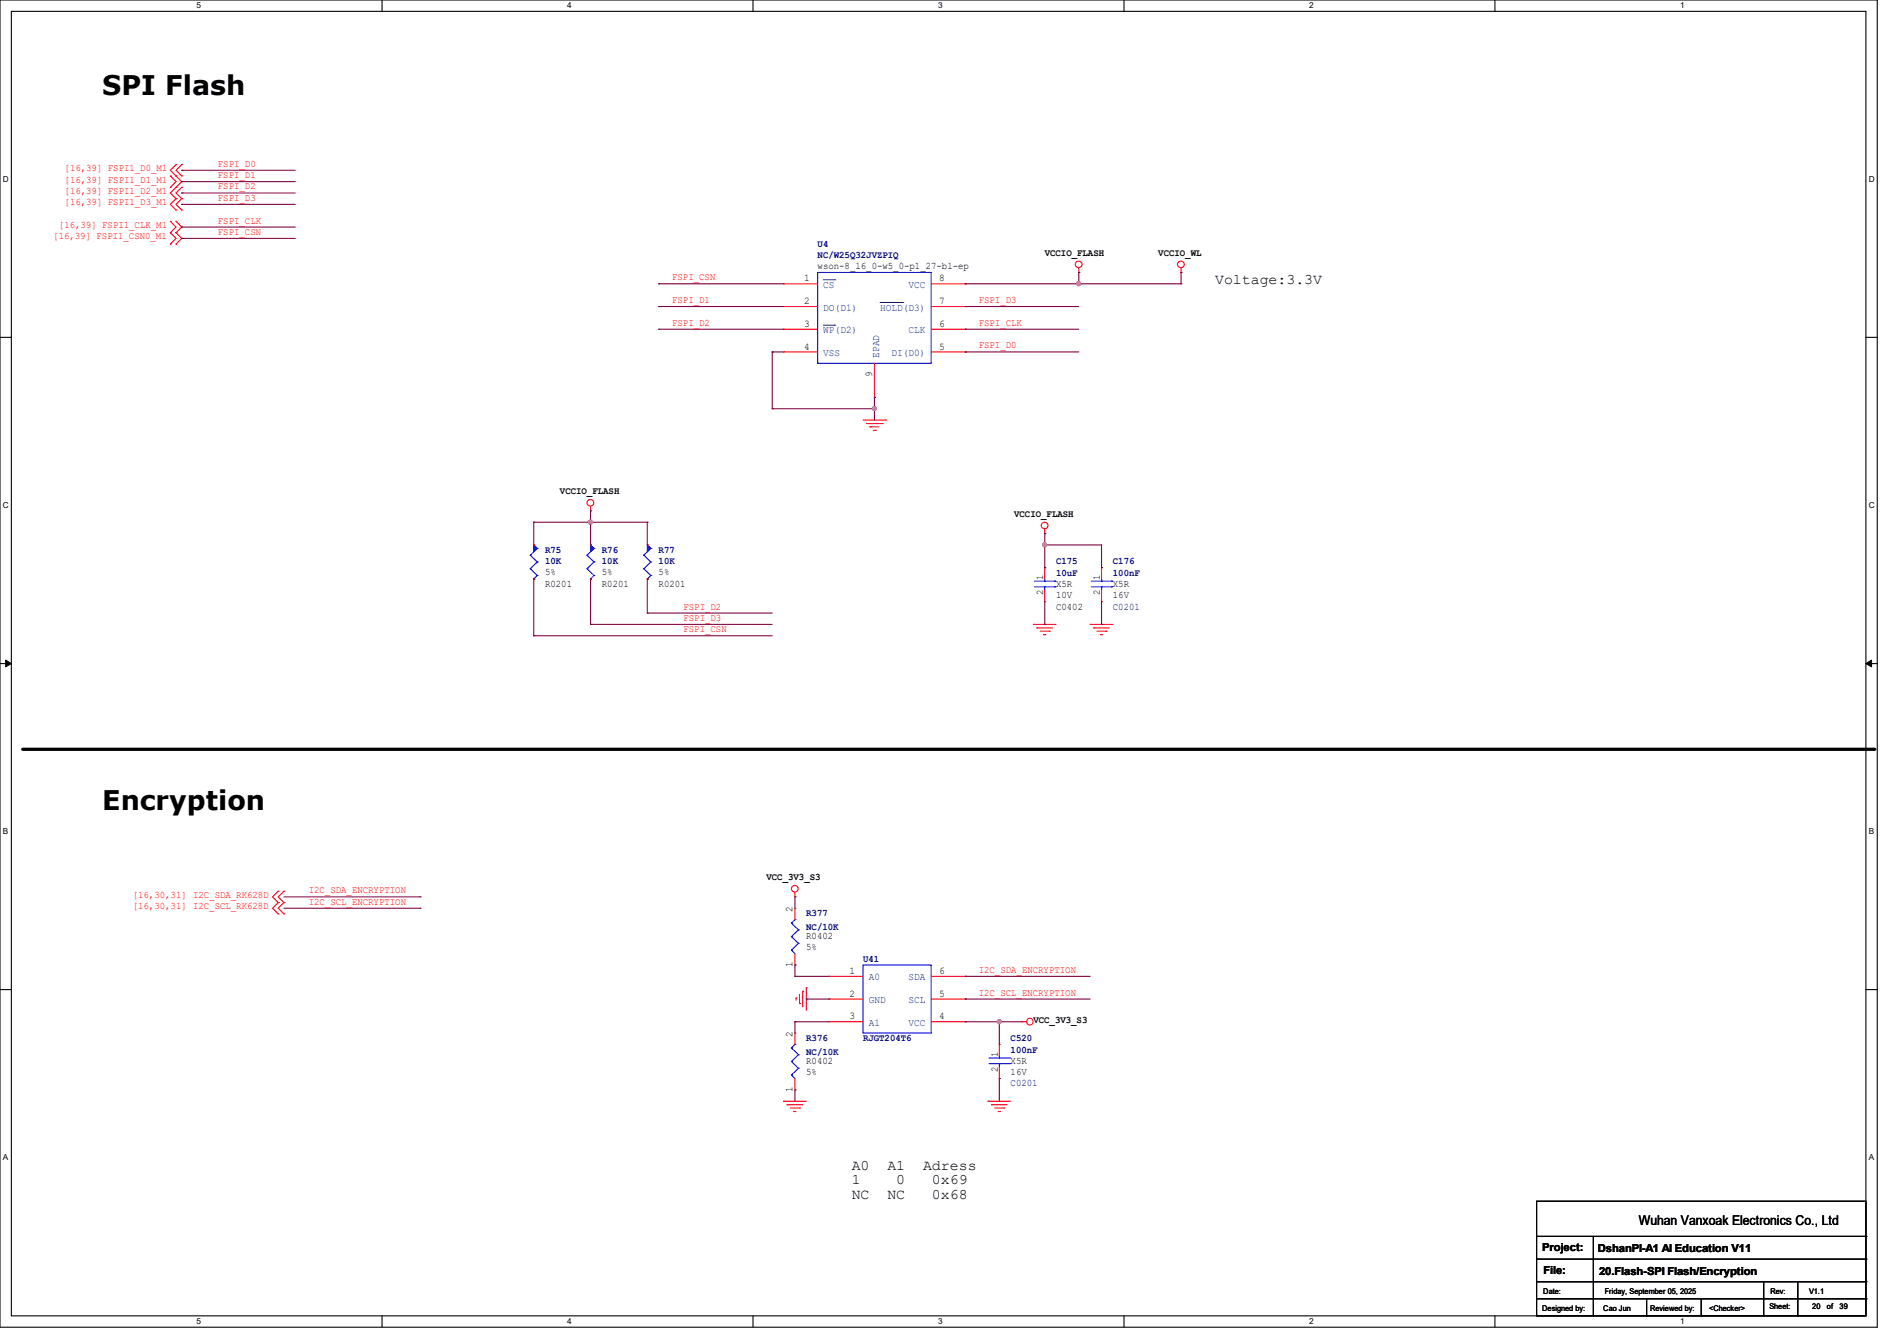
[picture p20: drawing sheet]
<svg xmlns="http://www.w3.org/2000/svg" width="297mm" height="210mm" viewBox="0 0 297 210" stroke-linecap="round" stroke-linejoin="round" font-family="sans-serif">
<defs><g id="words">
<g font-size="4.2">
<text x="16" y="14.9">SPI Flash</text>
<text x="16" y="126.9">Encryption</text>
</g>
<g font-size="2.3">
<text x="190.2" y="44.5">Voltage:3.3V</text>
<text x="133.3" y="183.2">A0</text>
<text x="133.3" y="185.5">1</text>
<text x="138.9" y="183.2">A1</text>
<text x="140.3" y="185.5">0</text>
<text x="144.5" y="183.2">Adress</text>
<text x="145.9" y="185.5">0x69</text>
<text x="133.3" y="187.8">NC</text>
<text x="138.9" y="187.8">NC</text>
<text x="145.9" y="187.8">0x68</text>
</g>
<text font-size="2.1" x="256.6" y="191.9">Wuhan Vanxoak Electronics Co., Ltd</text>
<g font-size="1.7">
<text x="241.5" y="196">Project:</text>
<text x="250.1" y="196.1">DshanPI-A1 AI Education V11</text>
<text x="241.6" y="199.5">File:</text>
<text x="250.4" y="199.7">20.Flash-SPI Flash/Encryption</text>
</g>
<g font-size="1.6" fill="#f00">
<text x="10.1" y="28.6">[16,39] FSPI1_D1_M1</text>
<text x="10.1" y="26.8">[16,39] FSPI1_D0_M1</text>
<text x="34.1" y="29.7">FSPI_D2</text>
<text x="34.1" y="27.9">FSPI_D1</text>
<text x="34.1" y="26.1">FSPI_D0</text>
<text x="9.2" y="35.7">[16,39] FSPI1_CLK_M1</text>
<text x="10.1" y="30.4">[16,39] FSPI1_D2_M1</text>
<text x="10.1" y="32.2">[16,39] FSPI1_D3_M1</text>
<text x="34.1" y="35">FSPI_CLK</text>
<text x="34.1" y="31.5">FSPI_D3</text>
<text x="8.3" y="37.5">[16,39] FSPI1_CSN0_M1</text>
<text x="34.1" y="36.8">FSPI_CSN</text>
<text x="105.2" y="43.9">FSPI_CSN</text>
<text x="105.2" y="47.5">FSPI_D1</text>
<text x="153.2" y="47.5">FSPI_D3</text>
<text x="105.2" y="51">FSPI_D2</text>
<text x="153.2" y="51">FSPI_CLK</text>
<text x="153.2" y="54.6">FSPI_D0</text>
<text x="107" y="95.5">FSPI_D2</text>
<text x="107" y="97.2">FSPI_D3</text>
<text x="107" y="99">FSPI_CSN</text>
<text x="20.8" y="140.6">[16,30,31] I2C_SDA_RK628D</text>
<text x="20.8" y="142.4">[16,30,31] I2C_SCL_RK628D</text>
<text x="48.3" y="139.9">I2C_SDA_ENCRYPTION</text>
<text x="48.3" y="141.7">I2C_SCL_ENCRYPTION</text>
<text x="153.2" y="155.9">I2C_SCL_ENCRYPTION</text>
<text x="153.2" y="152.4">I2C_SDA_ENCRYPTION</text>
</g>
<g font-size="1.6" fill="#00007f">
<text x="128" y="38.6">U4</text>
<text x="128" y="40.4">NC/W25Q32JVZPIQ</text>
<text x="85.3" y="86.6">R75</text>
<text x="85.3" y="88.4">10K</text>
<text x="94.2" y="86.6">R76</text>
<text x="94.2" y="88.4">10K</text>
<text x="103.1" y="86.6">R77</text>
<text x="103.1" y="88.4">10K</text>
<text x="165.4" y="88.4">C175</text>
<text x="174.2" y="88.4">C176</text>
<text x="165.4" y="90.2">10uF</text>
<text x="174.2" y="90.2">100nF</text>
<text x="174.2" y="95.5">C0201</text>
<text x="126.2" y="143.5">R377</text>
<text x="126.2" y="145.6">NC/10K</text>
<text x="135.1" y="150.6">U41</text>
<text x="126.2" y="163.1">R376</text>
<text x="126.2" y="165.2">NC/10K</text>
<text x="135.1" y="163.1">RJGT204T6</text>
<text x="158.2" y="163.1">C520</text>
<text x="158.2" y="164.8">100nF</text>
<text x="158.2" y="170.1">C0201</text>
</g>
<g font-size="1.6">
<text x="163.6" y="40">VCCIO_FLASH</text>
<text x="181.4" y="40">VCCIO_WL</text>
<text x="125.9" y="44.1">1</text>
<text x="125.9" y="47.6">2</text>
<text x="128" y="42.1">wson-8_l6_0-w5_0-p1_27-bl-ep</text>
<text x="147" y="44.1">8</text>
<text x="147" y="47.6">7</text>
<text x="125.9" y="51.2">3</text>
<text x="147" y="51.2">6</text>
<text x="125.9" y="54.7">4</text>
<text x="136.5" y="59" transform="rotate(-90 136.5 59)">9</text>
<text x="147" y="54.7">5</text>
<text x="87.7" y="77.4">VCCIO_FLASH</text>
<text x="158.8" y="80.9">VCCIO_FLASH</text>
<text x="85.3" y="91.9">R0201</text>
<text x="85.3" y="90.1">5%</text>
<text x="94.2" y="91.9">R0201</text>
<text x="94.2" y="90.1">5%</text>
<text x="103.1" y="91.9">R0201</text>
<text x="103.1" y="90.1">5%</text>
<text x="163.3" y="93.2" transform="rotate(-90 163.3 93.2)">2</text>
<text x="163.3" y="90.8" transform="rotate(-90 163.3 90.8)">1</text>
<text x="165.4" y="95.5">C0402</text>
<text x="165.4" y="91.9">X5R</text>
<text x="165.4" y="93.7">10V</text>
<text x="172.2" y="93.2" transform="rotate(-90 172.2 93.2)">2</text>
<text x="172.2" y="90.8" transform="rotate(-90 172.2 90.8)">1</text>
<text x="174.2" y="91.9">X5R</text>
<text x="174.2" y="93.7">16V</text>
<text x="120" y="137.8">VCC_3V3_S3</text>
<text x="124.1" y="142.8" transform="rotate(-90 124.1 142.8)">2</text>
<text x="126.2" y="147">R0402</text>
<text x="126.2" y="148.8">5%</text>
<text x="124.1" y="151.5" transform="rotate(-90 124.1 151.5)">1</text>
<text x="133" y="152.5">1</text>
<text x="147" y="152.5">6</text>
<text x="133" y="156.1">2</text>
<text x="133" y="159.6">3</text>
<text x="147" y="159.6">4</text>
<text x="147" y="156.1">5</text>
<text x="161.8" y="160.2">VCC_3V3_S3</text>
<text x="124.1" y="162.3" transform="rotate(-90 124.1 162.3)">2</text>
<text x="126.2" y="166.6">R0402</text>
<text x="156.2" y="167.8" transform="rotate(-90 156.2 167.8)">2</text>
<text x="156.2" y="165.5" transform="rotate(-90 156.2 165.5)">1</text>
<text x="158.2" y="166.6">X5R</text>
<text x="124.1" y="171" transform="rotate(-90 124.1 171)">1</text>
<text x="126.2" y="168.4">5%</text>
<text x="158.2" y="168.4">16V</text>
</g>
<g font-size="1.6" fill="#003f7f">
<text x="128.9" y="45.1">CS</text>
<text x="142.2" y="45.1">VCC</text>
<text x="128.9" y="52.2">WP(D2)</text>
<text x="128.9" y="48.6">DO(D1)</text>
<text x="137.8" y="48.6">HOLD(D3)</text>
<text x="142.2" y="52.2">CLK</text>
<text x="128.9" y="55.8">VSS</text>
<text x="137.6" y="56" transform="rotate(-90 137.6 56)">EPAD</text>
<text x="139.6" y="55.8">DI(D0)</text>
<text x="136" y="153.5">A0</text>
<text x="142.2" y="153.5">SDA</text>
<text x="136" y="157.1">GND</text>
<text x="136" y="160.7">A1</text>
<text x="142.2" y="160.7">VCC</text>
<text x="142.2" y="157.1">SCL</text>
</g>
<g font-size="1.3">
<text x="30.8" y="1.3">5</text>
<text x="88.8" y="1.3">4</text>
<text x="146.9" y="1.3">3</text>
<text x="205" y="1.3">2</text>
<text x="263.1" y="1.3">1</text>
<text x=".5" y="28.4">D</text>
<text x="292.6" y="28.4">D</text>
<text x=".5" y="79.5">C</text>
<text x="292.6" y="79.5">C</text>
<text x=".5" y="130.6">B</text>
<text x="292.6" y="130.6">B</text>
<text x=".5" y="181.7">A</text>
<text x="292.6" y="181.7">A</text>
<text x="30.8" y="207.4">5</text>
<text x="88.8" y="207.4">4</text>
<text x="146.9" y="207.4">3</text>
<text x="205" y="207.4">2</text>
<text x="263.1" y="207.4">1</text>
</g>
<g font-size="1.2">
<text x="241.6" y="202.6">Date:</text>
<text x="251.2" y="202.6">Friday, September 05, 2025</text>
<text x="277.2" y="202.6">Rev:</text>
<text x="283.2" y="202.6">V1.1</text>
<text x="241.5" y="205.3">Designed by:</text>
<text x="251" y="205.3">Cao Jun</text>
<text x="258.4" y="205.3">Reviewed by:</text>
<text x="267.6" y="205.3">&lt;Checker&gt;</text>
<text x="277" y="205.1">Sheet:</text>
<text x="283.8" y="205.1">20</text>
<text x="286" y="205.1">of</text>
<text x="288" y="205.1">39</text>
</g>
</g></defs>
<path d="M0 0h293.9v207.9h-293.9zM1.8 1.8h290.3v204.3h-290.3z" fill="none" stroke="#000" stroke-width=".17"/>
<g fill="#fff">
<path d="M30.8 .2h.7v1.4h-.7z"/>
<path d="M30.8 206.2h.7v1.4h-.7z"/>
</g>
<path d="M59.8 0v1.8M59.8 206.1v1.8" fill="none" stroke="#000" stroke-width=".17"/>
<g fill="#fff">
<path d="M88.8 .2h.7v1.4h-.7z"/>
<path d="M88.8 206.2h.7v1.4h-.7z"/>
</g>
<path d="M117.9 0v1.8M117.9 206.1v1.8" fill="none" stroke="#000" stroke-width=".17"/>
<g fill="#fff">
<path d="M146.9 .2h.7v1.4h-.7z"/>
<path d="M146.9 206.2h.7v1.4h-.7z"/>
</g>
<path d="M176 0v1.8M176 206.1v1.8" fill="none" stroke="#000" stroke-width=".17"/>
<g fill="#fff">
<path d="M205 .2h.7v1.4h-.7z"/>
<path d="M205 206.2h.7v1.4h-.7z"/>
</g>
<path d="M234.1 0v1.8M234.1 206.1v1.8" fill="none" stroke="#000" stroke-width=".17"/>
<g fill="#fff">
<path d="M263.1 .2h.6v1.4h-.6z"/>
<path d="M263.1 206.2h.6v1.4h-.6z"/>
<path d="M.5 27.3h.9v1.4h-.9z"/>
<path d="M292.6 27.3h.9v1.4h-.9z"/>
<path d="M.5 78.4h.9v1.4h-.9z"/>
<path d="M292.6 78.4h.9v1.4h-.9z"/>
</g>
<path d="M0 52.8h1.8M292.1 52.8h1.8" fill="none" stroke="#000" stroke-width=".17"/>
<g fill="#fff">
<path d="M.5 129.5h.8v1.4h-.8z"/>
<path d="M292.6 129.5h.8v1.4h-.8z"/>
</g>
<path d="M0 103.9h1.8M292.1 103.9h1.8" fill="none" stroke="#000" stroke-width=".17"/>
<path d="M.9 103.4l.9 .5-.9 .5zM292.1 103.9l.9-.5v1z" fill="#000" stroke="#000" stroke-width=".16"/>
<g fill="#fff">
<path d="M.5 180.5h.8v1.4h-.8z"/>
<path d="M292.6 180.5h.8v1.4h-.8z"/>
</g>
<g fill="none" stroke="#000" stroke-width=".17">
<path d="M0 155h1.8M292.1 155h1.8M240.6 188.1h51.5v18h-51.5zM240.6 193.6h51.5M240.6 197.2h51.5M249.5 193.6v12.5M292.1 193.6h.1M292.1 197.2h.1M240.6 200.7h51.5M240.6 203.4h51.5M249.5 206.1h.1M257.8 206.1h.1"/>
<path d="M257.8 203.4v2.7M266.4 206.1h.1M266.4 203.4v2.7M276.1 206.1h.1M276.1 200.7v5.4M281.5 206.1h.1M281.5 200.7v5.4M292.1 200.7h.1M292.1 203.4h.1"/>
</g>
<path d="M3.6 117.3h289.8" fill="none" stroke="#000" stroke-width=".51"/>
<circle cx="293.4" cy="117.3" r=".25" fill="#000"/>
<g fill="none" stroke="#f00" stroke-width=".17">
<path d="M26.7 29.3h.1M26.7 27.6h.1M26.7 38.2h.1M26.7 36.4h.1M26.7 34.7h.1M26.7 27.6l.9 .8-.9 .9M26.7 36.4l.9 .9-.9 .9M26.7 34.7l.9 .9-.9 .8M27.6 27.6h.1M27.6 29.3h.1M27.6 36.4h.1M27.6 38.2h.1"/>
<path d="M27.6 25.8h.1M27.6 31.1h.1M27.6 32.9h.1M27.6 34.7h.1M27.6 25.8l-.9 .9 1.7 1.7-1.7 1.8 .9 .9M27.6 36.4l.8 .9-.8 .9M27.6 31.1l-.9 .9 .9 .9M27.6 34.7l.8 .9-.8 .8M28.4 27.6h.1M28.4 25.8h.1M28.4 31.1h.1M28.4 29.3h.1"/>
<path d="M28.4 32.9h.1M28.4 25.8l-.8 .9 .8 .9M28.4 29.3l-.8 .9 .8 .9M28.4 31.1l-.8 .9 .8 .9M122.7 44.4h.1M122.7 51.6h.1M122.7 55.1h.1M122.7 48h.1M122.7 44.4h5.3M122.7 51.6h5.3M122.7 55.1h5.3M122.7 48h5.3"/>
<path d="M136.9 56.9v5.3M145.8 44.4h5.3M145.8 51.6h5.3M145.8 55.1h5.3M145.8 48h5.3M151.1 44.4h.1M151.1 55.1h.1M151.1 51.6h.1M151.1 48h.1M168.9 42.7h.1M168.9 42v.7M184.9 42.7h.1"/>
<path d="M184.9 42v.7M92.5 79.3v.7M135.1 65.8h3.6M135.7 66.3h2.4M136.2 66.8h.1M136.2 66.8h1.4M136.7 67.4h.4M136.9 62.2h.1M137.1 67.4h.1M138.1 66.3h.1M138.7 65.8h.1M83.6 85.3h.1"/>
<path d="M83.6 90.7h.1M92.5 80h.1M92.5 85.3h.1M92.5 90.7h.1M101.3 85.3h.1M101.3 90.7h.1M161.8 97.8h.1M161.8 97.8h3.6M162.3 98.3h.1M162.3 98.3h2.5M162.9 98.8h1.4M163.4 99.4h.1"/>
<path d="M163.4 99.4h.3M163.6 83.6h.1M163.6 88.9h.1M163.6 94.2h.1M163.6 82.8v.8M163.6 88.9v1.8M163.6 92.5v1.7M164.3 98.8h.1M170.7 97.8h.1M170.7 97.8h3.5M171.2 98.3h.1M171.2 98.3h2.5"/>
<path d="M171.7 98.8h1.5M172.3 99.4h.1M172.3 99.4h.3M172.5 88.9h.1M172.5 94.2h.1M172.5 88.9v1.8M172.5 92.5v1.7M173.2 98.8h.1M43.6 139.6h.1M43.6 139.6l-.9 .9 .9 .9M44.5 139.6h.1M44.5 139.6l-.9 .9 .9 .9"/>
<path d="M124.5 139.7v.8M43.6 141.4h.1M43.6 143.1h.1M43.6 141.4l-.9 .8 .9 .9M44.5 141.4h.1M44.5 143.1h.1M44.5 141.4l-.9 .8 .9 .9M124.5 140.5h.1M124.5 151.1h.1M124.5 142.2h.1M124.5 142.2v1.8M124.5 149.4v1.7"/>
<path d="M124.6 156.3h.1M124.6 156.3v.3M125.2 157.2h.1M125.2 155.7v1.5M125.7 155.2h.1M125.7 155.2v2.5M126.2 154.7h.1M126.2 154.7v3.5M129.8 152.9h.1M129.8 156.5h.1M129.8 152.9h5.3M129.8 156.5h5.3"/>
<path d="M145.8 152.9h5.3M145.8 156.5h5.3M151.1 156.5h.1M151.1 152.9h.1M122.7 172.5h.1M122.7 172.5h3.5M123.2 173h.1M123.2 173h2.5M123.7 173.5h1.5M124.3 174.1h.1M124.3 174.1h.3M124.5 170.7h.1"/>
<path d="M124.5 161.8h.1M124.5 161.8v1.8M124.5 168.9v1.8M125.2 173.5h.1M129.8 160h.1M129.8 160h5.3M145.8 160h5.3M151.1 160h.1M154.7 172.5h.1M154.7 172.5h3.5M155.2 173h.1M155.2 173h2.5"/>
<path d="M155.7 173.5h1.5M156.3 174.1h.1M156.3 174.1h.3M156.5 163.6h.1M156.5 168.9h.1M156.5 163.6v1.8M156.5 167.1v1.8M157.2 173.5h.1M160 160h.1M160 160h.7"/>
<circle cx="168.9" cy="41.4" r=".52"/>
<circle cx="184.9" cy="41.4" r=".52"/>
<circle cx="92.4" cy="78.7" r=".52"/>
<circle cx="163.6" cy="82.3" r=".52"/>
<circle cx="124.4" cy="139.2" r=".52"/>
<circle cx="161.2" cy="160" r=".52"/>
</g>
<g fill="none" stroke="#00f" stroke-width=".17">
<path d="M128 42.7h17.8v14.2h-17.8zM83 87h.1M83 89.1h.1M83 87l1.1 1M83 89.1l1.1 1M83.6 90.7h.1M83.6 85.3l.5 .6M84.1 85.9h.1M84.1 88h.1M84.1 90.1h.1M84.1 85.9l-1.1 1.1M84.1 88l-1.1 1.1"/>
<path d="M84.1 90.1l-.5 .6M91.9 87h.1M91.9 89.1h.1M91.9 87l1.1 1M91.9 89.1l1.1 1M92.5 90.7h.1M92.5 85.3l.5 .6M93 85.9h.1M93 88h.1M93 90.1h.1M93 85.9l-1.1 1.1M93 88l-1.1 1.1"/>
<path d="M93 90.1l-.5 .6M100.8 87h.1M100.8 89.1h.1M100.8 87l1.1 1M100.8 89.1l1.1 1M101.3 90.7h.1M101.3 85.3l.6 .6M101.9 85.9h.1M101.9 88h.1M101.9 90.1h.1M101.9 85.9l-1.1 1.1M101.9 88l-1.1 1.1"/>
<path d="M101.9 90.1l-.6 .6M162 91.9h3.2M162 91h3.2M163.6 91h.1M163.6 91.9h.1M163.6 90.7v.3M163.6 91.9v.6M165.2 91.9h.1M165.2 91h.1M170.9 91.9h3.2M170.9 91h3.2M172.5 91h.1"/>
<path d="M172.5 91.9h.1M172.5 90.7v.3M172.5 91.9v.6M174.1 91.9h.1M174.1 91h.1M123.9 148.8h.1M123.9 146.7h.1M123.9 144.6h.1M123.9 148.8l.6 .6M123.9 146.7l1.1 1M123.9 144.6l1.1 1M124.5 144h.1"/>
<path d="M124.5 144l-.6 .6M125 147.7h.1M125 145.6h.1M125 147.7l-1.1 1.1M125 145.6l-1.1 1.1M135.1 151.1h10.7v10.7h-10.7zM123.9 168.4h.1M123.9 166.2h.1M123.9 164.1h.1M123.9 168.4l.6 .5M123.9 166.2l1.1 1.1M123.9 164.1l1.1 1.1"/>
<path d="M124.5 163.6h.1M124.5 163.6l-.6 .5M125 167.3h.1M125 165.2h.1M125 167.3l-1.1 1.1M125 165.2l-1.1 1M154.9 166.6h3.2M154.9 165.7h3.2M156.5 165.7h.1M156.5 166.6h.1M156.5 165.4v.3M156.5 166.6v.5"/>
<path d="M158.1 166.6h.1M158.1 165.7h.1"/>
</g>
<g fill="#00f" stroke="#00f" stroke-width=".17">
<path d="M83.6 85.3l.5 .6-.5 .5z"/>
<path d="M101.3 85.3l.6 .6-.6 .5z"/>
<path d="M92.5 85.3l.5 .6-.5 .5z"/>
</g>
<path d="M128.9 43.8h1.8M128.9 50.9h1.8M130.7 43.8h.1M130.7 50.9h.1M137.8 47.4h3.6M141.4 47.4h.1" fill="none" stroke="#003f7f" stroke-width=".16"/>
<g fill="none" stroke="#7f003f" stroke-width=".17">
<path d="M28.4 30.2h.1M28.4 37.3h.1M28.4 28.4h.1M28.4 35.6h.1M28.4 26.7h.1M28.4 32h.1M28.4 30.2h17.8M28.4 37.3h17.8M28.4 28.4h17.8M28.4 35.6h17.8M28.4 26.7h17.8M28.4 32h17.8"/>
<path d="M103.1 51.6h.1M103.1 44.4h.1M103.1 48h.1M103.1 44.4h19.6M103.1 51.6h19.6M103.1 48h19.6M120.9 55.1h.1M120.9 55.1h1.8M120.9 55.1v8.9M151.1 44.4h.1M151.1 51.6h.1M151.1 55.1h.1"/>
<path d="M151.1 48h.1M151.1 44.4h33.8M151.1 51.6h17.8M151.1 48h17.8M151.1 55.1h17.8M168.9 42.7h.1M168.9 42.7v1.7M184.9 44.4h.1M184.9 42.7h.1M184.9 42.7v1.7M120.9 64h.1M120.9 64h16"/>
<path d="M136.9 62.2h.1M136.9 64h.1M136.9 62.2v3.6M83.6 81.8h.1M83.6 90.7h.1M83.6 99.6h.1M83.6 81.8h17.7M83.6 81.8v3.5M83.6 90.7v8.9M83.6 99.6h37.3M92.5 80h.1M92.5 97.8h.1"/>
<path d="M92.5 81.8h.1M92.5 90.7h.1M92.5 80v5.3M92.5 90.7v7.1M92.5 97.8h28.4M101.3 96h.1M101.3 81.8h.1M101.3 90.7h.1M101.3 96h19.6M101.3 81.8v3.5M101.3 90.7v5.3M163.6 83.6h.1"/>
<path d="M163.6 85.3h.1M163.6 88.9h.1M163.6 97.8h.1M163.6 85.3h8.9v3.6M163.6 83.6v5.3M163.6 94.2v3.6M172.5 97.8h.1M172.5 88.9h.1M172.5 94.2v3.6M44.5 140.5h21.3M44.5 142.2h21.3M65.8 140.5h.1"/>
<path d="M65.8 142.2h.1M124.5 140.5h.1M124.5 151.1h.1M124.5 152.9h.1M124.5 152.9h5.3M124.5 140.5v1.7M124.5 151.1v1.8M126.2 156.5h.1M126.2 156.5h3.6M151.1 156.5h.1M151.1 152.9h.1M151.1 156.5h19.6"/>
<path d="M151.1 152.9h19.6M124.5 160h.1M124.5 170.7h.1M124.5 160h5.3M124.5 160v1.8M124.5 170.7v1.8M151.1 160h.1M151.1 160h8.9M156.5 168.9h.1M156.5 160h.1M156.5 160v3.6M156.5 168.9v3.6"/>
</g>
<g fill="#f0f" stroke="#f0f" stroke-width=".17">
<circle cx="163.6" cy="85.3" r=".32"/>
<circle cx="168.9" cy="44.4" r=".32"/>
<circle cx="92.4" cy="81.8" r=".32"/>
<circle cx="136.9" cy="64" r=".32"/>
<circle cx="156.4" cy="160" r=".32"/>
</g>
<use href="#words"/>
</svg>
